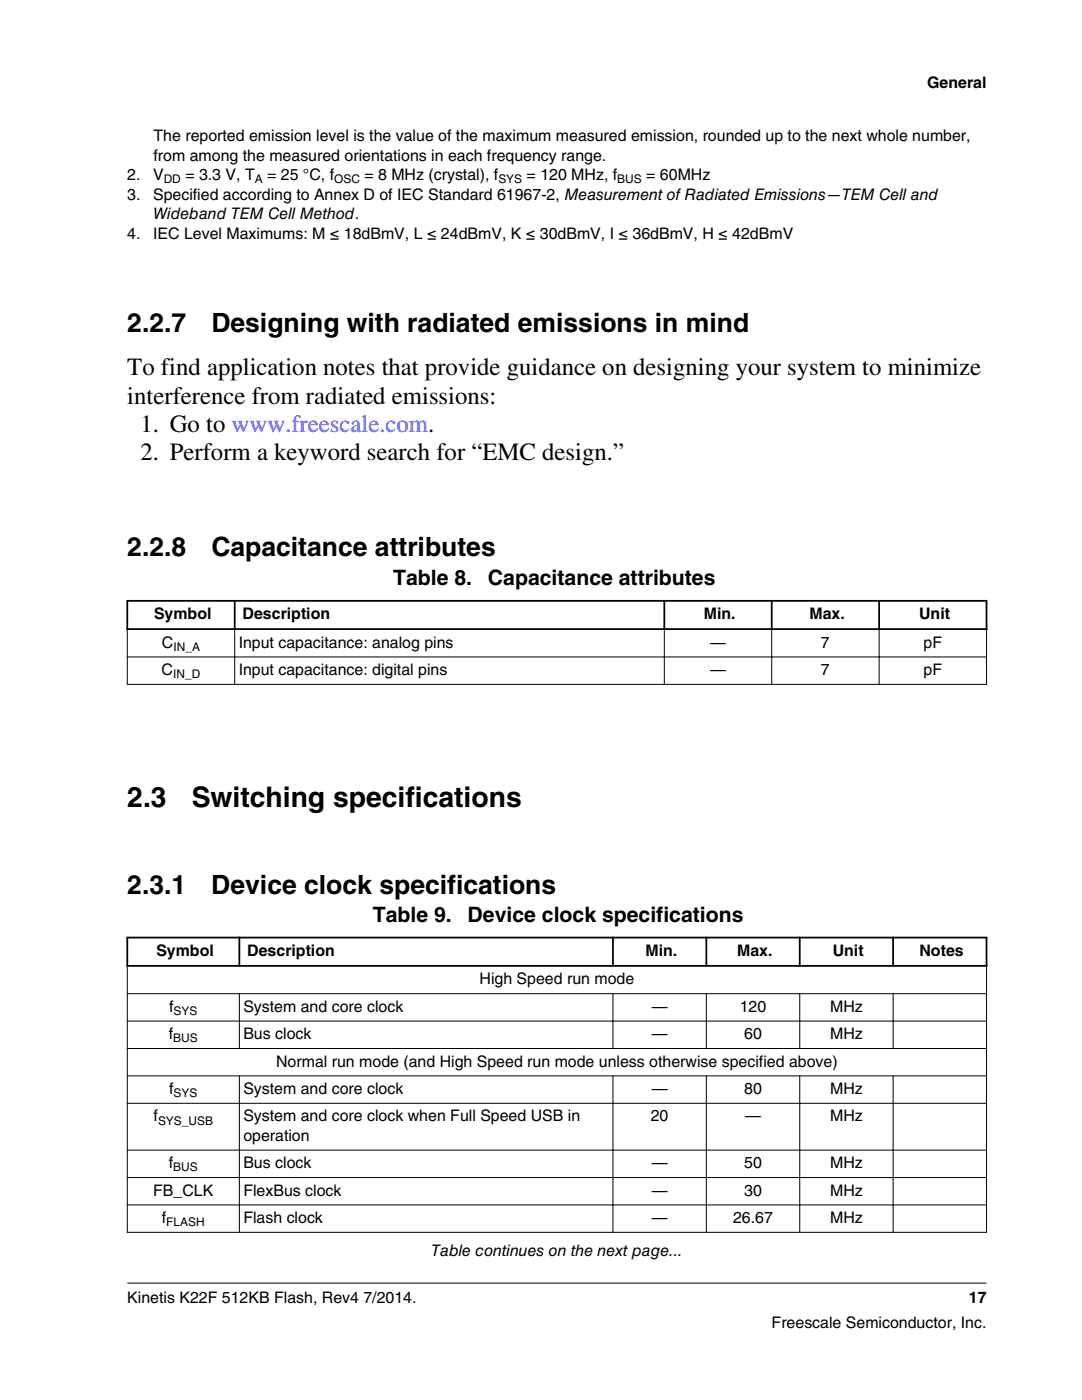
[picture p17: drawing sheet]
<svg xmlns="http://www.w3.org/2000/svg" width="216mm" height="279mm" viewBox="0 0 216 279" stroke-linecap="round" stroke-linejoin="round" font-family="sans-serif">
<defs><g id="words">
<g font-size="5.6">
<text x="25.4" y="161">2.3</text>
<text x="38.2" y="161">Switching specifications</text>
</g>
<g font-size="5.3">
<text x="25.4" y="66.4">2.2.7</text>
<text x="42.2" y="66.4">Designing with radiated emissions in mind</text>
<text x="25.4" y="110.9">2.2.8</text>
<text x="42.2" y="110.9">Capacitance attributes</text>
<text x="25.4" y="178.3">2.3.1</text>
<text x="42.2" y="178.3">Device clock specifications</text>
</g>
<g font-size="4.9">
<text x="25.4" y="74.9">To find application notes that provide guidance on designing your system to minimize</text>
<text x="25.4" y="80.6">interference from radiated emissions:</text>
<text x="28" y="86.2">1. Go to www.freescale.com.</text>
<text x="28" y="91.8">2. Perform a keyword search for “EMC design.”</text>
</g>
<g font-size="4.2">
<text x="78.4" y="116.7">Table 8.</text>
<text x="97.4" y="116.7">Capacitance attributes</text>
<text x="74.4" y="184">Table 9.</text>
<text x="93.3" y="184">Device clock specifications</text>
</g>
<g font-size="3.2">
<text x="185" y="17.5">General</text>
<text x="30.6" y="28.2">The reported emission level is the value of the maximum measured emission, rounded up to the next whole number,</text>
<text x="25.4" y="36">2.</text>
<text x="30.5" y="36">V</text>
<text x="30.6" y="32.1">from among the measured orientations in each frequency range.</text>
<text x="37" y="36">= 3.3 V, T</text>
<text x="53.3" y="36">= 25 °C, f</text>
<text x="72.7" y="36">= 8 MHz (crystal), f</text>
<text x="105.1" y="36">= 120 MHz, f</text>
<text x="129" y="36">= 60MHz</text>
<text x="25.4" y="39.9">3.</text>
<text x="30.5" y="39.9">Specified according to Annex D of IEC Standard 61967-2, Measurement of Radiated Emissions—TEM Cell and</text>
<text x="25.4" y="47.6">4.</text>
<text x="30.5" y="43.7">Wideband TEM Cell Method.</text>
<text x="30.5" y="47.6">IEC Level Maximums: M ≤ 18dBmV, L ≤ 24dBmV, K ≤ 30dBmV, I ≤ 36dBmV, H ≤ 42dBmV</text>
<text x="30.7" y="123.6">Symbol</text>
<text x="48.4" y="123.6">Description</text>
<text x="140.4" y="123.6">Min.</text>
<text x="161.5" y="123.6">Max.</text>
<text x="183.4" y="123.6">Unit</text>
<text x="32.3" y="129.2">C</text>
<text x="47.6" y="129.2">Input capacitance: analog pins</text>
<text x="141.7" y="129.2">—</text>
<text x="163.8" y="129.2">7</text>
<text x="184.3" y="129.2">pF</text>
<text x="32.3" y="134.7">C</text>
<text x="47.6" y="134.7">Input capacitance: digital pins</text>
<text x="141.7" y="134.7">—</text>
<text x="163.8" y="134.7">7</text>
<text x="184.3" y="134.7">pF</text>
<text x="31.2" y="190.8">Symbol</text>
<text x="49.3" y="190.8">Description</text>
<text x="128.8" y="190.8">Min.</text>
<text x="147.1" y="190.8">Max.</text>
<text x="166.2" y="190.8">Unit</text>
<text x="183.5" y="190.8">Notes</text>
<text x="95.7" y="196.5">High Speed run mode</text>
<text x="33.8" y="201.9">f</text>
<text x="48.6" y="201.9">System and core clock</text>
<text x="130" y="201.9">—</text>
<text x="147.6" y="201.9">120</text>
<text x="165.6" y="201.9">MHz</text>
<text x="33.7" y="207.4">f</text>
<text x="48.6" y="207.4">Bus clock</text>
<text x="130" y="207.4">—</text>
<text x="148.5" y="207.4">60</text>
<text x="165.6" y="207.4">MHz</text>
<text x="55.1" y="212.9">Normal run mode (and High Speed run mode unless otherwise specified above)</text>
<text x="33.8" y="218.3">f</text>
<text x="48.6" y="218.3">System and core clock</text>
<text x="130" y="218.3">—</text>
<text x="148.5" y="218.3">80</text>
<text x="165.6" y="218.3">MHz</text>
<text x="30.6" y="223.8">f</text>
<text x="48.6" y="223.8">System and core clock when Full Speed USB in</text>
<text x="48.6" y="227.7">operation</text>
<text x="129.9" y="223.8">20</text>
<text x="148.7" y="223.8">—</text>
<text x="165.6" y="223.8">MHz</text>
<text x="33.7" y="233.1">f</text>
<text x="48.6" y="233.1">Bus clock</text>
<text x="130" y="233.1">—</text>
<text x="148.5" y="233.1">50</text>
<text x="165.6" y="233.1">MHz</text>
<text x="30.6" y="238.6">FB_CLK</text>
<text x="48.6" y="238.6">FlexBus clock</text>
<text x="130" y="238.6">—</text>
<text x="148.5" y="238.6">30</text>
<text x="165.6" y="238.6">MHz</text>
<text x="32.3" y="244.1">f</text>
<text x="48.6" y="244.1">Flash clock</text>
<text x="130" y="244.1">—</text>
<text x="146.3" y="244.1">26.67</text>
<text x="165.6" y="244.1">MHz</text>
<text x="86.1" y="250.6">Table continues on the next page...</text>
<text x="25.4" y="260">Kinetis K22F 512KB Flash, Rev4 7/2014.</text>
<text x="193.3" y="260">17</text>
<text x="154" y="265">Freescale Semiconductor, Inc.</text>
</g>
<g font-size="2.4">
<text x="32.7" y="36.6">DD</text>
<text x="50.8" y="36.6">A</text>
<text x="66.7" y="36.6">OSC</text>
<text x="99.4" y="36.6">SYS</text>
<text x="123.2" y="36.6">BUS</text>
<text x="34.6" y="129.9">IN_A</text>
<text x="34.6" y="135.4">IN_D</text>
<text x="34.6" y="202.6">SYS</text>
<text x="34.6" y="208">BUS</text>
<text x="34.6" y="219">SYS</text>
<text x="31.5" y="224.4">SYS_USB</text>
<text x="34.6" y="233.8">BUS</text>
<text x="33.2" y="244.7">FLASH</text>
</g>
</g></defs>
<path d="M25.2 119.9h171.8M25.4 119.7v6M46.8 119.7v6M132.6 119.7v6M154 119.7v6M175.4 119.7v6M196.8 119.7v6M25.2 125.6h171.8" fill="none" stroke="#000" stroke-width=".35"/>
<path d="M25.3 131.1h171.6M25.3 136.6h171.6M25.4 125.7v11M46.8 125.3v11.4M132.6 125.3v11.4M154 125.3v11.4M175.4 125.3v11.4M196.8 125.7v11" fill="none" stroke="#000" stroke-width=".2"/>
<g fill="#fff">
<path d="M25.4 180.4h171.4v71.3h-171.4z" fill-rule="evenodd"/>
<path d="M25.6 187.3h22v5.3h-22z" fill-rule="evenodd"/>
<path d="M47.9 187.3h74.2v5.3h-74.2z" fill-rule="evenodd"/>
<path d="M122.5 187.3h18.3v5.3h-18.3z" fill-rule="evenodd"/>
<path d="M141.1 187.3h18.3v5.3h-18.3z" fill-rule="evenodd"/>
<path d="M159.8 187.3h18.2v5.3h-18.2z" fill-rule="evenodd"/>
<path d="M178.4 187.3h18.3v5.3h-18.3z" fill-rule="evenodd"/>
<path d="M25.5 192.9h171.3v5.3h-171.3z" fill-rule="evenodd"/>
<path d="M25.5 198.4h22.2v5.3h-22.2z" fill-rule="evenodd"/>
<path d="M47.9 198.4h74.3v5.3h-74.3z" fill-rule="evenodd"/>
<path d="M122.4 198.4h18.5v5.3h-18.5z" fill-rule="evenodd"/>
<path d="M141 198.4h18.5v5.3h-18.5z" fill-rule="evenodd"/>
<path d="M159.7 198.4h18.4v5.3h-18.4z" fill-rule="evenodd"/>
<path d="M178.3 198.4h18.5v5.3h-18.5z" fill-rule="evenodd"/>
<path d="M25.5 203.9h22.2v5.3h-22.2z" fill-rule="evenodd"/>
<path d="M47.9 203.9h74.3v5.3h-74.3z" fill-rule="evenodd"/>
<path d="M122.4 203.9h18.5v5.3h-18.5z" fill-rule="evenodd"/>
<path d="M141 203.9h18.5v5.3h-18.5z" fill-rule="evenodd"/>
<path d="M159.7 203.9h18.4v5.3h-18.4z" fill-rule="evenodd"/>
<path d="M178.3 203.9h18.5v5.3h-18.5z" fill-rule="evenodd"/>
<path d="M25.5 209.3h171.3v5.3h-171.3z" fill-rule="evenodd"/>
<path d="M25.5 214.8h22.2v5.3h-22.2z" fill-rule="evenodd"/>
<path d="M47.9 214.8h74.3v5.3h-74.3z" fill-rule="evenodd"/>
<path d="M122.4 214.8h18.5v5.3h-18.5z" fill-rule="evenodd"/>
<path d="M141 214.8h18.5v5.3h-18.5z" fill-rule="evenodd"/>
<path d="M159.7 214.8h18.4v5.3h-18.4z" fill-rule="evenodd"/>
<path d="M178.3 214.8h18.5v5.3h-18.5z" fill-rule="evenodd"/>
<path d="M25.5 220.3h22.2v9.1h-22.2z" fill-rule="evenodd"/>
<path d="M47.9 220.3h74.3v9.1h-74.3z" fill-rule="evenodd"/>
<path d="M122.4 220.3h18.5v9.1h-18.5z" fill-rule="evenodd"/>
<path d="M141 220.3h18.5v9.1h-18.5z" fill-rule="evenodd"/>
<path d="M159.7 220.3h18.4v9.1h-18.4z" fill-rule="evenodd"/>
<path d="M178.3 220.3h18.5v9.1h-18.5z" fill-rule="evenodd"/>
<path d="M25.5 229.6h22.2v5.3h-22.2z" fill-rule="evenodd"/>
<path d="M47.9 229.6h74.3v5.3h-74.3z" fill-rule="evenodd"/>
<path d="M122.4 229.6h18.5v5.3h-18.5z" fill-rule="evenodd"/>
<path d="M141 229.6h18.5v5.3h-18.5z" fill-rule="evenodd"/>
<path d="M159.7 229.6h18.4v5.3h-18.4z" fill-rule="evenodd"/>
<path d="M178.3 229.6h18.5v5.3h-18.5z" fill-rule="evenodd"/>
<path d="M25.5 235.1h22.2v5.3h-22.2z" fill-rule="evenodd"/>
<path d="M47.9 235.1h74.3v5.3h-74.3z" fill-rule="evenodd"/>
<path d="M122.4 235.1h18.5v5.3h-18.5z" fill-rule="evenodd"/>
<path d="M141 235.1h18.5v5.3h-18.5z" fill-rule="evenodd"/>
<path d="M159.7 235.1h18.4v5.3h-18.4z" fill-rule="evenodd"/>
<path d="M178.3 235.1h18.5v5.3h-18.5z" fill-rule="evenodd"/>
<path d="M25.5 240.6h22.2v5.3h-22.2z" fill-rule="evenodd"/>
<path d="M47.9 240.6h74.3v5.3h-74.3z" fill-rule="evenodd"/>
<path d="M122.4 240.6h18.5v5.3h-18.5z" fill-rule="evenodd"/>
<path d="M141 240.6h18.5v5.3h-18.5z" fill-rule="evenodd"/>
<path d="M159.7 240.6h18.4v5.3h-18.4z" fill-rule="evenodd"/>
<path d="M178.3 240.6h18.5v5.3h-18.5z" fill-rule="evenodd"/>
</g>
<path d="M25.2 187.1h171.8M25.2 192.8h171.8M25.4 186.9v6M47.8 186.9v6M122.3 186.9v6M140.9 186.9v6M159.6 186.9v6M178.2 186.9v6M196.8 186.9v6" fill="none" stroke="#000" stroke-width=".35"/>
<g fill="none" stroke="#000" stroke-width=".2">
<path d="M25.3 198.3h171.6M25.4 192.9v53.1M47.8 198.2v11.1M122.3 198.2v11.1M140.9 198.2v11.1M159.6 198.2v11.1M178.2 198.2v11.1M196.8 192.9v53.1M25.3 203.8h171.6M25.3 209.3h171.6M25.3 214.7h171.6M47.8 214.6v31.4"/>
<path d="M122.3 214.6v31.4M140.9 214.6v31.4M159.6 214.6v31.4M178.2 214.6v31.4M25.3 220.2h171.6M25.3 229.5h171.6M25.3 235h171.6M25.3 240.5h171.6M25.3 245.9h171.6M25.4 256.1h171.4"/>
</g>
<use href="#words"/>
</svg>
